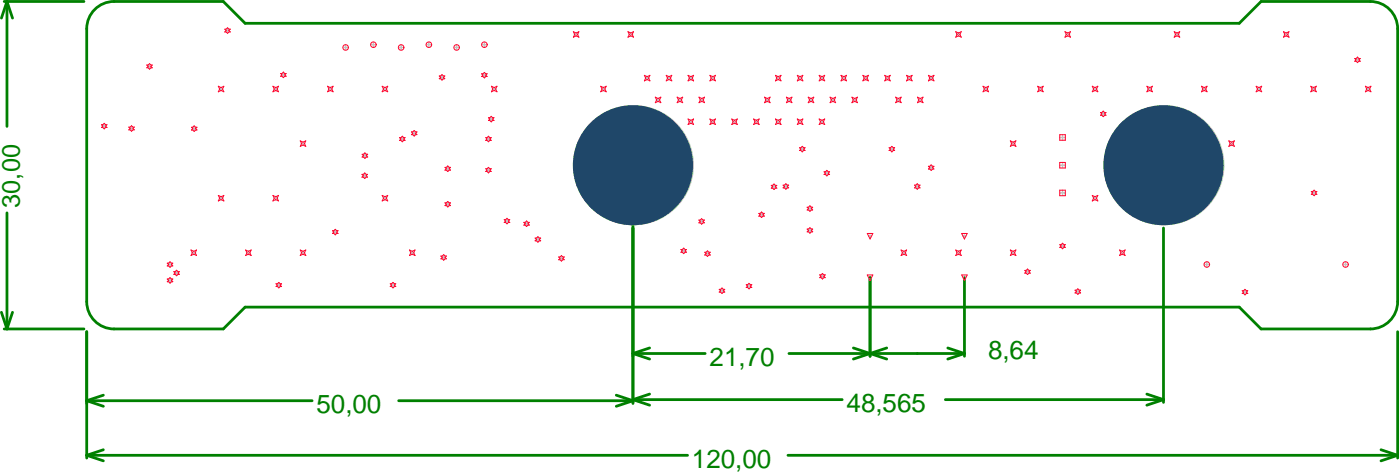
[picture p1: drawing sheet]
<svg xmlns="http://www.w3.org/2000/svg" width="427mm" height="145mm" viewBox="0 0 427 145" stroke-linecap="round" stroke-linejoin="round" font-family="sans-serif">
<defs><g id="words">
<g font-size="7.9" fill="#008000">
<text x="216.4" y="111.6">21,70</text>
<text x="301.2" y="109.4">8,64</text>
<text x="96.5" y="125.9">50,00</text>
<text x="258.1" y="125.6">48,565</text>
<text x="211" y="142.6">120,00</text>
</g>
<text font-size="7.7" fill="#008000" x="6" y="63.5" transform="rotate(-90 6 63.5)">30,00</text>
</g></defs>
<g fill="none" stroke="#c0c0c0" stroke-width=".42">
<path d="M45.6 19.7v1M68.9 9.3h1M69.4 8.8v1M104.7 14.5h1.3M105.4 13.8v1.3M113.2 13.6h1.3M113.8 13v1.2M121.7 14.5h1.2M122.3 13.8v1.3M130.1 13.6h1.3M130.8 13v1.2M138.6 14.5h1.3"/>
<path d="M139.2 13.8v1.3M147.1 13.6h1.2M147.7 13v1.2M175.1 10.5h1.1M175.7 9.9v1.2M191.7 10.5h1.2M192.3 9.9v1.2M291.7 10.5h1.1M292.2 9.9v1.2M325 10.5h1.1M325.6 9.9v1.2M358.3 10.5h1.1"/>
<path d="M358.9 9.9v1.2M391.6 10.5h1.2M392.2 9.9v1.2M413.4 18.2h1M413.9 17.7v1M31.3 38.4h1M31.8 37.9v1M39.6 39.1h1M40.1 38.6v1M45.1 20.2h1M58.7 39.2h1M59.2 38.7v1"/>
<path d="M66.8 27.1h1.2M67.4 26.5v1.2M83.5 27.1h1.1M84.1 26.5v1.2M85.9 22.8h1M86.4 22.3v1M100.1 27.1h1.2M100.7 26.5v1.2M116.8 27.1h1.2M117.4 26.5v1.2M134.3 23.6h1M134.8 23.1v1"/>
<path d="M147.2 22.9h1M147.7 22.4v1M149.3 36.3h1M149.8 35.8v1M150.1 27.1h1.2M150.7 26.5v1.2M183.4 27.1h1.2M184 26.5v1.2M196.7 23.8h1.2M197.3 23.2v1.2M200.1 30.4h1.1M200.6 29.9v1.1"/>
<path d="M203.4 23.8h1.2M204 23.2v1.2M206.7 30.4h1.2M207.3 29.9v1.1M210.1 23.8h1.1M210.1 37.1h1.1M210.6 23.2v1.2M210.6 36.5v1.2M213.4 30.4h1.2M214 29.9v1.1M216.7 23.8h1.2M216.7 37.1h1.2"/>
<path d="M217.3 23.2v1.2M217.3 36.5v1.2M223.4 37.1h1.1M224 36.5v1.2M230 37.1h1.2M230.6 36.5v1.2M233.4 30.4h1.1M234 29.9v1.1M236.7 23.8h1.2M236.7 37.1h1.2M237.3 23.2v1.2M237.3 36.5v1.2"/>
<path d="M240 30.4h1.2M240.6 29.9v1.1M243.4 23.8h1.1M243.4 37.1h1.1M243.9 23.2v1.2M243.9 36.5v1.2M246.7 30.4h1.2M247.3 29.9v1.1M250 23.8h1.2M250 37.1h1.2M250.6 23.2v1.2M250.6 36.5v1.2"/>
<path d="M253.4 30.4h1.1M253.9 29.9v1.1M256.7 23.8h1.2M257.3 23.2v1.2M260 30.4h1.2M260.6 29.9v1.1M263.4 23.8h1.1M263.9 23.2v1.2M270 23.8h1.2M270.6 23.2v1.2M273.3 30.4h1.2M273.9 29.9v1.1"/>
<path d="M276.7 23.8h1.1M277.3 23.2v1.2M280 30.4h1.2M280.6 29.9v1.1M283.3 23.8h1.2M283.9 23.2v1.2M300 27.1h1.2M300.6 26.5v1.2M316.6 27.1h1.2M317.2 26.5v1.2M333.3 27.1h1.2M333.9 26.5v1.2"/>
<path d="M335.9 34.7h1M336.4 34.2v1M350 27.1h1.1M350.5 26.5v1.2M366.6 27.1h1.2M367.2 26.5v1.2M383.3 27.1h1.1M383.8 26.5v1.2M399.9 27.1h1.2M400.5 26.5v1.2M416.6 27.1h1.1M417.2 26.5v1.2"/>
<path d="M67.4 59.8v1.1M84.1 59.8v1.1M91.8 43.7h1.2M92.4 43.2v1.1M110.7 53.5h1M110.8 47.4h1M111.2 53v1M111.3 46.9v1M117.4 59.8v1.1M122.2 42.3h1M122.7 41.8v1M125.8 40.6h1"/>
<path d="M126.3 40.1v1M136 51.4h1M136.5 50.9v1M148.4 42.3h1M148.4 51.8h1M148.9 41.8v1M148.9 51.3v1M183.8 50.3h18.3M193 41.2v18.3M235.5 56.9h1M236 56.4v1M239.1 56.8h1"/>
<path d="M239.6 56.3v1M244.1 45.4h1M244.6 44.9v1M251.6 52.7h1M252.1 52.2v1M271.4 45.4h1M271.9 44.9v1M279.2 56.8h1M279.7 56.3v1M283.4 51.1h1M283.9 50.6v1M308.3 43.7h1.2"/>
<path d="M308.9 43.2v1.1M323.1 58.8h1.7M323.1 50.3h1.7M323.1 41.9h1.7M324 41v1.7M324 49.5v1.7M324 57.9v1.7M333.9 59.8v1.1M345.6 50.3h18.3M354.7 41.2v18.3M374.9 43.7h1.2M375.5 43.2v1.1"/>
<path d="M400.2 58.8h1M400.7 58.3v1M58.5 77h1.2M59.1 76.4v1.2M66.8 60.4h1.2M75.2 77h1.1M75.7 76.4v1.2M83.5 60.4h1.1M91.8 77h1.2M92.4 76.4v1.2M101.7 70.7h1M102.2 70.2v1"/>
<path d="M116.8 60.4h1.2M125.1 77h1.2M125.7 76.4v1.2M134.8 78.4h1M135.3 77.9v1M136 62.2h1M136.5 61.7v1M154.1 67.3h1M154.6 66.8v1M160.1 68.2h1M160.6 67.7v1M163.5 72.9h1"/>
<path d="M164 72.4v1M170.7 78.7h1M171.2 78.2v1M208 76.4h1M208.5 75.9v1M213.4 67.4h1M213.9 66.9v1M215.2 77.3h1M215.7 76.8v1M231.7 65.4h1M232.2 64.9v1M246.4 70.2h1"/>
<path d="M246.4 63.5h1M246.9 63v1M246.9 69.7v1M264.9 72h.8M265.3 71.5v.9M275 77h1.2M275.6 76.4v1.2M291.7 77h1.1M292.2 76.4v1.2M293.6 72h.9M294.1 71.5v.9M308.3 77h1.2"/>
<path d="M308.9 76.4v1.2M323.5 74.9h1M324 74.4v1M333.3 60.4h1.2M341.6 77h1.2M342.2 76.4v1.2M368 79.9v1.3M410.3 79.9v1.3M51.3 85.4h1M51.3 80.6h1M51.8 80.1v1M51.8 84.9v1"/>
<path d="M53.3 83.2h1M53.8 82.7v1M84.5 86.9h1M85 86.4v1M119.3 86.9h1M119.8 86.4v1M219.6 88.6h1M220.1 88.1v1M227.9 87.1h1M228.4 86.7v.9M250.3 84.1h1M250.8 83.7v.9"/>
<path d="M264.9 84.6h.8M265.3 84.2v.8M293.6 84.6h.9M294.1 84.2v.8M312.8 82.8h1M313.3 82.3v1M328.1 88.8h1M328.6 88.3v1M367.3 80.6h1.3M379.1 89h1M379.6 88.5v1M409.6 80.6h1.3"/>
</g>
<g fill="none" stroke="#008000" stroke-width=".85">
<path d="M1.3 .4h24.3M2.1 .4l1.7 5.1M2.1 .4l-1.7 5.1M2.1 .4v38.1M28.9 2.9a8.3 8.3 0 0 1 5.9-2.5h33.3l6.6 6.7h303.1l6.7-6.7h33.3a8.3 8.3 0 0 1 8.3 8.4v83.1a8.3 8.3 0 0 1-8.3 8.3h-33.3l-6.7-6.6h-303.1l-6.6 6.6h-33.3a8.3 8.3 0 0 1-8.4-8.3v-83.1a8.3 8.3 0 0 1 2.5-5.9zM193 50.3v72.6M2.1 64.8v35.4M354.7 69.5v53.1M.4 95.1l1.7 5.1M3.8 95.1l-1.7 5.1M265.3 84.6v23.9M294.1 84.6v23.9"/>
<path d="M1.3 100.2h24.3M26.4 101v38.5M193 107.7h22M193 107.7l5.1 1.7M198.1 106l-5.1 1.7M240.6 107.7h53.5M260.2 106l10.2 3.4M270.4 106l-10.2 3.4M289 106l5.1 1.7M294.1 107.7l-5.1 1.7M426.1 101v38.5M26.4 138.7l5.1 1.7"/>
<path d="M26.4 138.7h183.2M26.4 122.1l5.1 1.7M26.4 122.1h68.8M31.5 137l-5.1 1.7M31.5 120.4l-5.1 1.7M121.6 122.1h71.4M187.9 120.4l5.1 1.7M193 121.7l5.1 1.7M193 121.7h63.8M193 122.1l-5.1 1.7M198.1 120l-5.1 1.7M240.2 138.7h185.9"/>
<path d="M288.2 121.7h66.5M349.7 120l5 1.7M354.7 121.7l-5 1.7M421.1 137l5 1.7M426.1 138.7l-5 1.7"/>
</g>
<g fill="none" stroke="#ff002a" stroke-width=".3">
<path d="M44.7 19.8h.5l.4-.4 .4 .4h.4l-.4 .4 .4 .5h-.4l-.4 .4-.4-.4h-.5l.5-.5zM68.5 8.9h.5l.4-.4 .4 .4h.4l-.4 .4 .4 .4h-.4l-.4 .5-.4-.5h-.5l.5-.4zM174.8 9.6l.9 .5 .8-.5-.4 .9 .4 .8-.8-.4-.9 .4 .4-.8zM191.5 9.6l.8 .5 .9-.5-.5 .9 .5 .8-.9-.4-.8 .4 .4-.8zM291.4 9.6l.8 .5 .9-.5-.4 .9 .4 .8-.9-.4-.8 .4 .4-.8zM324.7 9.6l.9 .5 .8-.5-.4 .9 .4 .8-.8-.4-.9 .4 .4-.8zM358 9.6l.9 .5 .8-.5-.4 .9 .4 .8-.8-.4-.9 .4 .4-.8zM391.3 9.6l.9 .5 .8-.5-.4 .9 .4 .8-.8-.4-.9 .4 .4-.8zM413.1 17.8h.4l.4-.4 .4 .4h.5l-.5 .4 .5 .5h-.5l-.4 .4-.4-.4h-.4l.4-.5zM30.9 38h.4l.5-.4 .4 .4h.4l-.4 .4 .4 .4h-.4l-.4 .5-.5-.5h-.4l.4-.4zM39.3 38.7h.4l.4-.4 .4 .4h.5l-.5 .4 .5 .5h-.5l-.4 .4-.4-.4h-.4l.4-.5zM58.4 38.8h.4l.4-.5 .4 .5h.5l-.5 .4 .5 .4h-.5l-.4 .4-.4-.4h-.4l.4-.4z"/>
<path d="M66.6 26.3l.8 .4 .9-.4-.5 .8 .5 .9-.9-.5-.8 .5 .4-.9zM83.2 26.3l.9 .4 .8-.4-.4 .8 .4 .9-.8-.5-.9 .5 .4-.9zM85.6 22.4h.4l.4-.4 .4 .4h.4l-.4 .4 .4 .4h-.4l-.4 .5-.4-.5h-.4l.4-.4zM99.9 26.3l.8 .4 .9-.4-.5 .8 .5 .9-.9-.5-.8 .5 .4-.9zM116.5 26.3l.9 .4 .8-.4-.4 .8 .4 .9-.8-.5-.9 .5 .5-.9zM133.9 23.1h.5l.4-.4 .4 .4h.4l-.4 .5 .4 .4h-.4l-.4 .4-.4-.4h-.5l.5-.4zM146.8 22.5h.5l.4-.5 .4 .5h.4l-.4 .4 .4 .4h-.4l-.4 .4-.4-.4h-.5l.5-.4zM148.9 35.9h.4l.5-.5 .4 .5h.4l-.4 .4 .4 .4h-.4l-.4 .4-.5-.4h-.4l.4-.4zM149.8 26.3l.9 .4 .8-.4-.4 .8 .4 .9-.8-.5-.9 .5 .5-.9zM183.1 26.3l.9 .4 .8-.4-.4 .8 .4 .9-.8-.5-.9 .5 .5-.9zM196.5 22.9l.8 .5 .9-.5-.5 .9 .5 .8-.9-.4-.8 .4 .4-.8zM199.8 29.6l.8 .4 .9-.4-.4 .8 .4 .9-.9-.4-.8 .4 .4-.9z"/>
<path d="M203.1 22.9l.9 .5 .8-.5-.4 .9 .4 .8-.8-.4-.9 .4 .5-.8zM206.5 29.6l.8 .4 .9-.4-.5 .8 .5 .9-.9-.4-.8 .4 .4-.9zM209.8 36.2l.8 .5 .9-.5-.4 .9 .4 .8-.9-.4-.8 .4 .4-.8zM209.8 22.9l.8 .5 .9-.5-.4 .9 .4 .8-.9-.4-.8 .4 .4-.8zM213.1 29.6l.9 .4 .8-.4-.4 .8 .4 .9-.8-.4-.9 .4 .4-.9zM216.5 36.2l.8 .5 .8-.5-.4 .9 .4 .8-.8-.4-.8 .4 .4-.8zM216.5 22.9l.8 .5 .8-.5-.4 .9 .4 .8-.8-.4-.8 .4 .4-.8zM223.1 36.2l.9 .5 .8-.5-.4 .9 .4 .8-.8-.4-.9 .4 .4-.8zM229.8 36.2l.8 .5 .9-.5-.5 .9 .5 .8-.9-.4-.8 .4 .4-.8zM233.1 29.6l.9 .4 .8-.4-.4 .8 .4 .9-.8-.4-.9 .4 .4-.9zM236.4 36.2l.9 .5 .8-.5-.4 .9 .4 .8-.8-.4-.9 .4 .5-.8zM236.4 22.9l.9 .5 .8-.5-.4 .9 .4 .8-.8-.4-.9 .4 .5-.8z"/>
<path d="M239.8 29.6l.8 .4 .9-.4-.5 .8 .5 .9-.9-.4-.8 .4 .4-.9zM243.1 36.2l.8 .5 .9-.5-.4 .9 .4 .8-.9-.4-.8 .4 .4-.8zM243.1 22.9l.8 .5 .9-.5-.4 .9 .4 .8-.9-.4-.8 .4 .4-.8zM246.4 29.6l.9 .4 .8-.4-.4 .8 .4 .9-.8-.4-.9 .4 .5-.9zM249.8 36.2l.8 .5 .9-.5-.5 .9 .5 .8-.9-.4-.8 .4 .4-.8zM249.8 22.9l.8 .5 .9-.5-.5 .9 .5 .8-.9-.4-.8 .4 .4-.8zM253.1 29.6l.8 .4 .9-.4-.4 .8 .4 .9-.9-.4-.8 .4 .4-.9zM256.4 22.9l.9 .5 .8-.5-.4 .9 .4 .8-.8-.4-.9 .4 .4-.8zM259.8 29.6l.8 .4 .8-.4-.4 .8 .4 .9-.8-.4-.8 .4 .4-.9zM263.1 22.9l.8 .5 .9-.5-.4 .9 .4 .8-.9-.4-.8 .4 .4-.8zM269.7 22.9l.9 .5 .8-.5-.4 .9 .4 .8-.8-.4-.9 .4 .5-.8zM273.1 29.6l.8 .4 .9-.4-.5 .8 .5 .9-.9-.4-.8 .4 .4-.9z"/>
<path d="M276.4 22.9l.9 .5 .8-.5-.4 .9 .4 .8-.8-.4-.9 .4 .4-.8zM279.7 29.6l.9 .4 .8-.4-.4 .8 .4 .9-.8-.4-.9 .4 .5-.9zM283.1 22.9l.8 .5 .9-.5-.5 .9 .5 .8-.9-.4-.8 .4 .4-.8zM299.7 26.3l.9 .4 .8-.4-.4 .8 .4 .9-.8-.5-.9 .5 .4-.9zM316.4 26.3l.8 .4 .9-.4-.4 .8 .4 .9-.9-.5-.8 .5 .4-.9zM333 26.3l.9 .4 .8-.4-.4 .8 .4 .9-.8-.5-.9 .5 .5-.9zM335.5 34.3h.5l.4-.4 .4 .4h.4l-.4 .4 .4 .4h-.4l-.4 .4-.4-.4h-.5l.5-.4zM349.7 26.3l.8 .4 .9-.4-.4 .8 .4 .9-.9-.5-.8 .5 .4-.9zM366.3 26.3l.9 .4 .8-.4-.4 .8 .4 .9-.8-.5-.9 .5 .5-.9zM383 26.3l.8 .4 .9-.4-.4 .8 .4 .9-.9-.5-.8 .5 .4-.9zM399.7 26.3l.8 .4 .8-.4-.4 .8 .4 .9-.8-.5-.8 .5 .4-.9zM416.3 26.3l.9 .4 .8-.4-.4 .8 .4 .9-.8-.5-.9 .5 .4-.9z"/>
<path d="M66.6 59.5l.8 .4 .9-.4-.5 .9 .5 .8-.9-.4-.8 .4 .4-.8zM83.2 59.5l.9 .4 .8-.4-.4 .9 .4 .8-.8-.4-.9 .4 .4-.8zM91.5 42.9l.9 .4 .8-.4-.4 .8 .4 .9-.8-.4-.9 .4 .5-.9zM110.4 53.1h.4l.4-.4 .4 .4h.5l-.5 .4 .5 .5h-.5l-.4 .4-.4-.4h-.4l.4-.5zM110.4 47h.4l.5-.4 .4 .4h.4l-.4 .4 .4 .4h-.4l-.4 .5-.5-.5h-.4l.4-.4zM116.5 59.5l.9 .4 .8-.4-.4 .9 .4 .8-.8-.4-.9 .4 .5-.8zM121.8 41.9h.4l.5-.4 .4 .4h.4l-.4 .4 .4 .5h-.4l-.4 .4-.5-.4h-.4l.4-.5zM125.4 40.2h.5l.4-.4 .4 .4h.4l-.4 .4 .4 .4h-.4l-.4 .4-.4-.4h-.5l.5-.4zM135.7 51h.4l.4-.4 .4 .4h.5l-.5 .4 .5 .4h-.5l-.4 .4-.4-.4h-.4l.4-.4zM148.1 41.9h.4l.4-.4 .5 .4h.4l-.4 .4 .4 .5h-.4l-.5 .4-.4-.4h-.4l.4-.5zM148.1 51.4h.4l.4-.4 .5 .4h.4l-.4 .4 .4 .4h-.4l-.5 .5-.4-.5h-.4l.4-.4zM192.1 49.5h.5l.4 .4 .4-.4h.4v.4l-.4 .4 .4 .4v.5h-.4l-.4-.5-.4 .5h-.5v-.5l.5-.4-.5-.4z"/>
<path d="M235.2 56.5h.4l.4-.5 .4 .5h.5l-.5 .4 .5 .4h-.5l-.4 .4-.4-.4h-.4l.4-.4zM238.8 56.4h.4l.4-.4 .4 .4h.5l-.5 .4 .5 .4h-.5l-.4 .5-.4-.5h-.4l.4-.4zM243.8 45h.4l.4-.4 .4 .4h.5l-.5 .4 .5 .4h-.5l-.4 .5-.4-.5h-.4l.4-.4zM251.3 52.3h.4l.4-.4 .4 .4h.5l-.5 .4 .5 .5h-.5l-.4 .4-.4-.4h-.4l.4-.5zM271.1 45h.4l.4-.4 .5 .4h.4l-.4 .4 .4 .4h-.4l-.5 .5-.4-.5h-.4l.4-.4zM278.8 56.4h.4l.5-.4 .4 .4h.4l-.4 .4 .4 .4h-.4l-.4 .5-.5-.5h-.4l.4-.4zM283.1 50.7h.4l.4-.5 .4 .5h.5l-.5 .4 .5 .4h-.5l-.4 .4-.4-.4h-.4l.4-.4zM308.1 42.9l.8 .4 .8-.4-.4 .8 .4 .9-.8-.4-.8 .4 .4-.9zM323.1 41h1.7v1.7h-1.7zM323.1 49.5h1.7v1.7h-1.7zM323.1 57.9h1.7v1.7h-1.7zM333 59.5l.9 .4 .8-.4-.4 .9 .4 .8-.8-.4-.9 .4 .5-.8z"/>
<path d="M353.9 49.5h.4l.4 .4 .5-.4h.4v.4l-.4 .4 .4 .4v.5h-.4l-.5-.5-.4 .5h-.4v-.5l.4-.4-.4-.4zM374.7 42.9l.8 .4 .9-.4-.5 .8 .5 .9-.9-.4-.8 .4 .4-.9zM399.8 58.3h.4l.5-.4 .4 .4h.4l-.4 .5 .4 .4h-.4l-.4 .4-.5-.4h-.4l.4-.4zM58.2 76.1l.9 .5 .8-.5-.4 .9 .4 .8-.8-.4-.9 .4 .5-.8zM74.9 76.1l.8 .5 .9-.5-.4 .9 .4 .8-.9-.4-.8 .4 .4-.8zM91.5 76.1l.9 .5 .8-.5-.4 .9 .4 .8-.8-.4-.9 .4 .5-.8zM101.4 70.3h.4l.4-.5 .4 .5h.5l-.5 .4 .5 .4h-.5l-.4 .4-.4-.4h-.4l.4-.4zM124.9 76.1l.8 .5 .8-.5-.4 .9 .4 .8-.8-.4-.8 .4 .4-.8zM134.4 78h.5l.4-.4 .4 .4h.4l-.4 .4 .4 .4h-.4l-.4 .5-.4-.5h-.5l.5-.4zM135.7 61.8h.4l.4-.4 .4 .4h.5l-.5 .4 .5 .4h-.5l-.4 .5-.4-.5h-.4l.4-.4zM153.7 66.9h.5l.4-.4 .4 .4h.4l-.4 .4 .4 .5h-.4l-.4 .4-.4-.4h-.5l.5-.5zM159.7 67.7h.4l.5-.4 .4 .4h.4l-.4 .5 .4 .4h-.4l-.4 .4-.5-.4h-.4l.4-.4z"/>
<path d="M163.2 72.5h.4l.4-.4 .4 .4h.5l-.5 .4 .5 .5h-.5l-.4 .4-.4-.4h-.4l.4-.5zM170.3 78.3h.5l.4-.5 .4 .5h.4l-.4 .4 .4 .4h-.4l-.4 .4-.4-.4h-.5l.5-.4zM207.6 76h.4l.5-.4 .4 .4h.4l-.4 .4 .4 .4h-.4l-.4 .5-.5-.5h-.4l.4-.4zM213.1 67h.4l.4-.4 .5 .4h.4l-.4 .4 .4 .5h-.4l-.5 .4-.4-.4h-.4l.4-.5zM214.9 76.8h.4l.4-.4 .4 .4h.5l-.5 .5 .5 .4h-.5l-.4 .4-.4-.4h-.4l.4-.4zM231.4 65h.4l.4-.4 .4 .4h.5l-.5 .4 .5 .4h-.5l-.4 .5-.4-.5h-.4l.4-.4zM246.1 69.8h.4l.4-.5 .5 .5h.4l-.4 .4 .4 .4h-.4l-.5 .4-.4-.4h-.4l.4-.4zM246.1 63.1h.4l.4-.4 .5 .4h.4l-.4 .4 .4 .5h-.4l-.5 .4-.4-.4h-.4l.4-.5zM264.4 71.1h1.7l-.8 1.7zM274.7 76.1l.9 .5 .8-.5-.4 .9 .4 .8-.8-.4-.9 .4 .5-.8zM291.4 76.1l.8 .5 .9-.5-.4 .9 .4 .8-.9-.4-.8 .4 .4-.8zM293.2 71.1h1.7l-.8 1.7z"/>
<path d="M308.1 76.1l.8 .5 .8-.5-.4 .9 .4 .8-.8-.4-.8 .4 .4-.8zM323.1 74.5h.4l.5-.4 .4 .4h.4l-.4 .4 .4 .5h-.4l-.4 .4-.5-.4h-.4l.4-.5zM341.4 76.1l.8 .5 .9-.5-.5 .9 .5 .8-.9-.4-.8 .4 .4-.8zM51 85h.4l.4-.4 .5 .4h.4l-.4 .4 .4 .4h-.4l-.5 .4-.4-.4h-.4l.4-.4zM51 80.2h.4l.4-.5 .5 .5h.4l-.4 .4 .4 .4h-.4l-.5 .4-.4-.4h-.4l.4-.4zM53 82.7h.4l.4-.4 .5 .4h.4l-.4 .5 .4 .4h-.4l-.5 .4-.4-.4h-.4l.4-.4zM84.2 86.4h.4l.4-.4 .4 .4h.5l-.5 .5 .5 .4h-.5l-.4 .4-.4-.4h-.4l.4-.4zM119 86.4h.4l.4-.4 .5 .4h.4l-.4 .5 .4 .4h-.4l-.5 .4-.4-.4h-.4l.4-.4zM219.3 88.1h.4l.4-.4 .5 .4h.4l-.4 .5 .4 .4h-.4l-.5 .4-.4-.4h-.4l.4-.4zM227.5 86.7h.5l.4-.4 .4 .4h.4l-.4 .4 .4 .5h-.4l-.4 .4-.4-.4h-.5l.5-.5zM249.9 83.7h.4l.5-.4 .4 .4h.4l-.4 .4 .4 .5h-.4l-.4 .4-.5-.4h-.4l.4-.5zM264.4 83.8h1.7l-.8 1.6z"/>
<path d="M293.2 83.8h1.7l-.8 1.6zM312.5 82.4h.4l.4-.5 .4 .5h.4l-.4 .4 .4 .4h-.4l-.4 .4-.4-.4h-.4l.4-.4zM327.8 88.4h.4l.4-.4 .5 .4h.4l-.4 .4 .4 .4h-.4l-.5 .5-.4-.5h-.4l.4-.4zM378.8 88.6h.4l.4-.5 .4 .5h.4l-.4 .4 .4 .4h-.4l-.4 .4-.4-.4h-.4l.4-.4z"/>
<circle cx="105.4" cy="14.5" r=".85"/>
<circle cx="113.8" cy="13.6" r=".85"/>
<circle cx="122.3" cy="14.5" r=".85"/>
<circle cx="130.8" cy="13.6" r=".85"/>
<circle cx="139.2" cy="14.5" r=".85"/>
<circle cx="147.7" cy="13.6" r=".85"/>
<circle cx="368" cy="80.6" r=".85"/>
<circle cx="410.3" cy="80.6" r=".85"/>
</g>
<circle cx="193" cy="50.3" r="18.3" fill="#c0c0c0"/>
<circle cx="193" cy="50.3" r="18.3" fill="#1f4769"/>
<circle cx="354.7" cy="50.3" r="18.3" fill="#c0c0c0"/>
<circle cx="354.8" cy="50.3" r="18.3" fill="#1f4769"/>
<use href="#words"/>
</svg>
